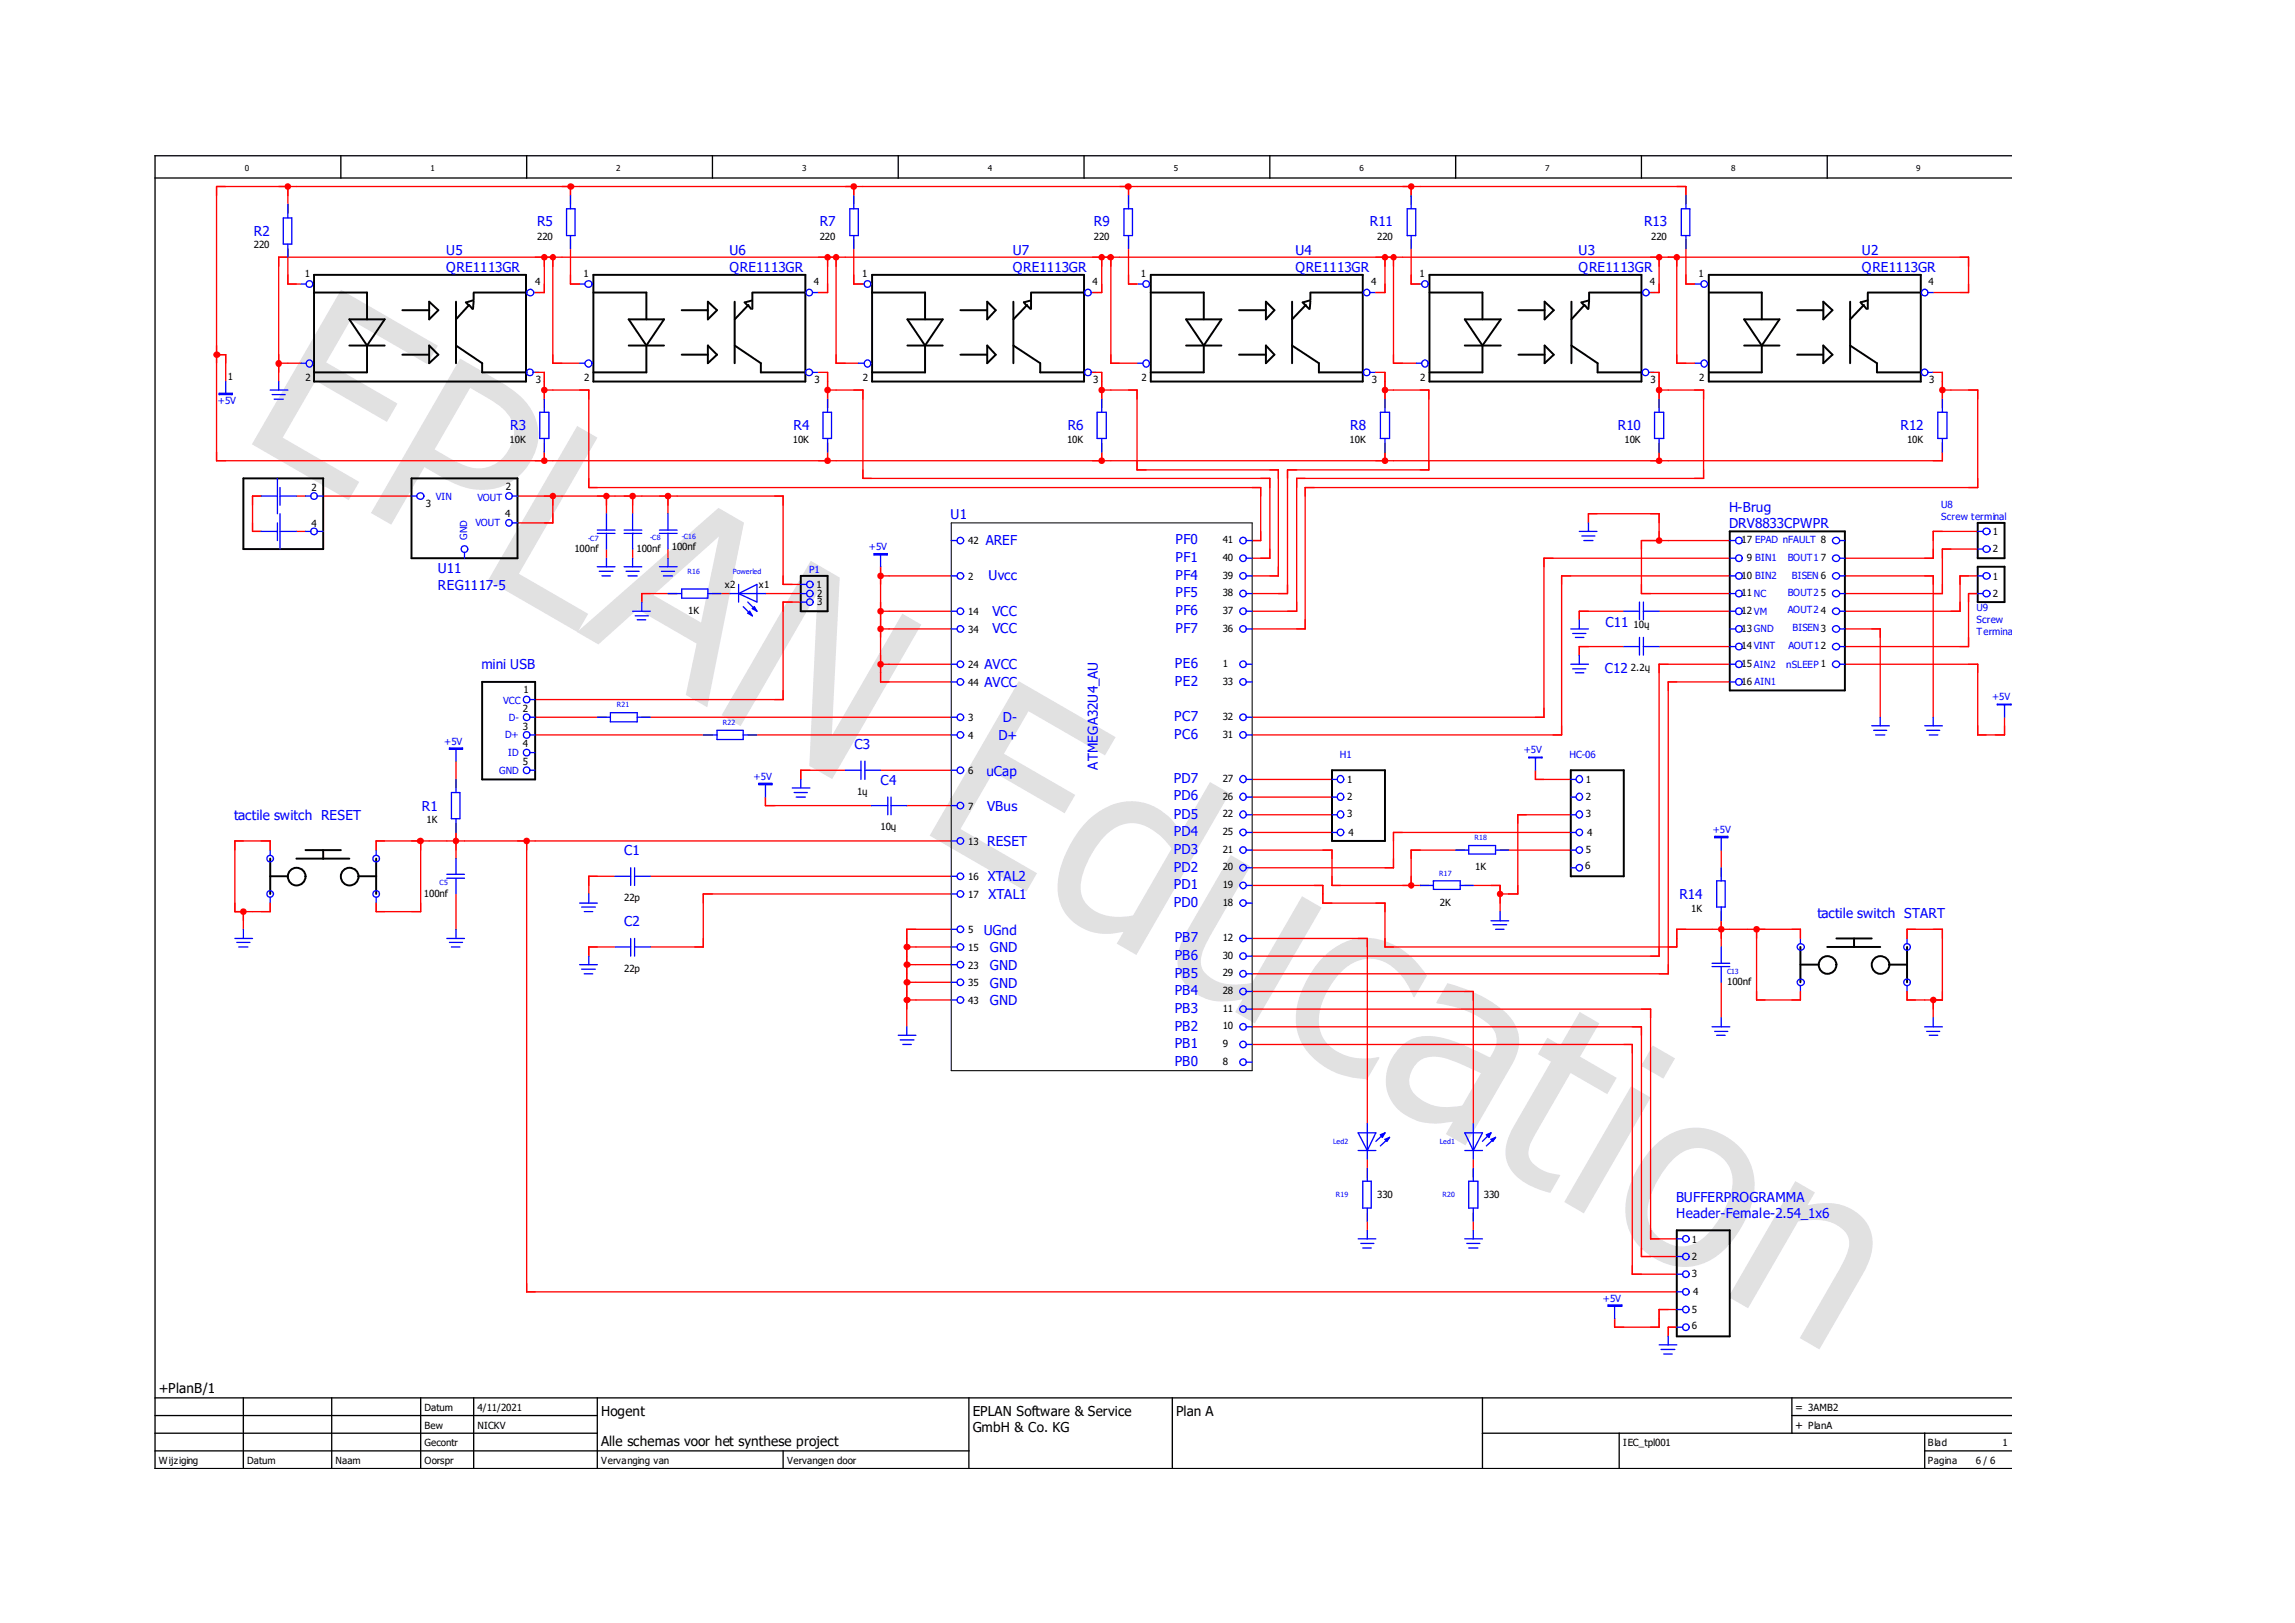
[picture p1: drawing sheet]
<svg xmlns="http://www.w3.org/2000/svg" width="297mm" height="210mm" viewBox="0 0 297 210" stroke-linecap="round" stroke-linejoin="round" font-family="sans-serif">
<defs><g id="words">
<g font-size="1.8" fill="#00f">
<text x="69.5" y="29.3">R5</text>
<text x="106.1" y="29.3">R7</text>
<text x="141.6" y="29.3">R9</text>
<text x="177.3" y="29.3">R11</text>
<text x="212.8" y="29.3">R13</text>
<text x="32.9" y="30.5">R2</text>
<text x="57.7" y="33">U5</text>
<text x="57.7" y="35.1">QRE1113GR</text>
<text x="94.4" y="33">U6</text>
<text x="94.4" y="35.1">QRE1113GR</text>
<text x="131.1" y="33">U7</text>
<text x="131.1" y="35.1">QRE1113GR</text>
<text x="167.6" y="33">U4</text>
<text x="167.6" y="35.1">QRE1113GR</text>
<text x="204.3" y="33">U3</text>
<text x="204.3" y="35.1">QRE1113GR</text>
<text x="241" y="33">U2</text>
<text x="241" y="35.1">QRE1113GR</text>
<text x="66" y="55.6">R3</text>
<text x="102.7" y="55.6">R4</text>
<text x="138.2" y="55.6">R6</text>
<text x="174.8" y="55.6">R8</text>
<text x="209.4" y="55.6">R10</text>
<text x="246" y="55.6">R12</text>
<text x="123" y="67.1">U1</text>
<text x="127.6" y="70.5">AREF</text>
<text x="152.1" y="70.4">PF0</text>
<text x="223.8" y="66.2">H-Brug</text>
<text x="223.8" y="68.3">DRV8833CPWPR</text>
<text x="56.6" y="74.2">U11</text>
<text x="56.6" y="76.4">REG1117-5</text>
<text x="127.9" y="75.1">Uvcc</text>
<text x="152.1" y="72.7">PF1</text>
<text x="152.1" y="75">PF4</text>
<text x="152.1" y="77.3">PF5</text>
<text x="128.4" y="79.7">VCC</text>
<text x="128.4" y="82">VCC</text>
<text x="152.1" y="79.6">PF6</text>
<text x="152.1" y="81.9">PF7</text>
<text x="207.8" y="81.1">C11</text>
<text x="62.3" y="86.6">mini USB</text>
<text x="127.4" y="86.5">AVCC</text>
<text x="127.4" y="88.8">AVCC</text>
<text x="152.1" y="86.4">PE6</text>
<text x="152.1" y="88.7">PE2</text>
<text x="207.7" y="87.1">C12</text>
<text x="129.2" y="95.7">D+</text>
<text x="129.8" y="93.4">D-</text>
<text x="152" y="93.3">PC7</text>
<text x="152" y="95.6">PC6</text>
<text x="110.6" y="96.9">C3</text>
<text x="114" y="101.5">C4</text>
<text x="127.7" y="100.3">uCap</text>
<text x="142.1" y="99.6" transform="rotate(-90 142.1 99.6)">ATMEGA32U4_AU</text>
<text x="151.9" y="101.3">PD7</text>
<text x="30.3" y="106.1">tactile switch RESET</text>
<text x="54.6" y="104.9">R1</text>
<text x="127.8" y="104.9">VBus</text>
<text x="151.9" y="103.5">PD6</text>
<text x="151.9" y="105.9">PD5</text>
<text x="80.8" y="110.7">C1</text>
<text x="127.8" y="109.5">RESET</text>
<text x="127.8" y="114">XTAL2</text>
<text x="151.9" y="108.2">PD4</text>
<text x="151.9" y="110.5">PD3</text>
<text x="151.9" y="112.8">PD2</text>
<text x="80.8" y="119.8">C2</text>
<text x="127.9" y="116.2">XTAL1</text>
<text x="151.9" y="115.1">PD1</text>
<text x="151.9" y="117.3">PD0</text>
<text x="217.3" y="116.3">R14</text>
<text x="235.2" y="118.7">tactile switch START</text>
<text x="127.3" y="120.9">UGnd</text>
<text x="128.1" y="123.2">GND</text>
<text x="128.1" y="125.5">GND</text>
<text x="152.1" y="121.9">PB7</text>
<text x="152.1" y="124.2">PB6</text>
<text x="128.1" y="127.8">GND</text>
<text x="128.1" y="130">GND</text>
<text x="152.1" y="126.5">PB5</text>
<text x="152.1" y="128.8">PB4</text>
<text x="152.1" y="131.1">PB3</text>
<text x="152.1" y="133.4">PB2</text>
<text x="152.1" y="135.6">PB1</text>
<text x="152.1" y="137.9">PB0</text>
<text x="216.9" y="155.4">BUFFERPROGRAMMA</text>
<text x="216.9" y="157.6">Header-Female-2.54_1x6</text>
</g>
<g font-size="1.8">
<text x="20.6" y="180.3">+PlanB/1</text>
<text x="77.8" y="183.1">Hogent</text>
<text x="125.9" y="183.1">EPLAN Software &amp; Service</text>
<text x="125.9" y="185.3">GmbH &amp; Co. KG</text>
<text x="152.2" y="183.1">Plan A</text>
<text x="77.8" y="187.1">Alle schemas voor het synthese project</text>
</g>
<g font-size="1.4">
<text x="232.3" y="184.8">+ PlanA</text>
<text x="232.3" y="182.5">= 3AMB2</text>
</g>
<g font-size="1.3">
<text x="32.9" y="32.1">220</text>
<text x="39.5" y="35.8">1</text>
<text x="69.5" y="31">220</text>
<text x="75.5" y="35.8">1</text>
<text x="106.1" y="31">220</text>
<text x="111.6" y="35.8">1</text>
<text x="141.6" y="31">220</text>
<text x="147.7" y="35.8">1</text>
<text x="178.2" y="31">220</text>
<text x="183.7" y="35.8">1</text>
<text x="213.7" y="31">220</text>
<text x="219.8" y="35.8">1</text>
<text x="69.3" y="36.8">4</text>
<text x="105.3" y="36.8">4</text>
<text x="141.4" y="36.8">4</text>
<text x="177.5" y="36.8">4</text>
<text x="213.5" y="36.8">4</text>
<text x="249.6" y="36.8">4</text>
<text x="29.5" y="49.2">1</text>
<text x="39.5" y="49.3">2</text>
<text x="69.3" y="49.5">3</text>
<text x="75.6" y="49.3">2</text>
<text x="105.4" y="49.5">3</text>
<text x="111.7" y="49.3">2</text>
<text x="141.5" y="49.5">3</text>
<text x="147.7" y="49.3">2</text>
<text x="177.5" y="49.5">3</text>
<text x="183.8" y="49.3">2</text>
<text x="213.6" y="49.5">3</text>
<text x="219.9" y="49.3">2</text>
<text x="249.7" y="49.5">3</text>
<text x="66" y="57.3">10K</text>
<text x="102.6" y="57.3">10K</text>
<text x="138.1" y="57.3">10K</text>
<text x="174.7" y="57.3">10K</text>
<text x="210.2" y="57.3">10K</text>
<text x="246.8" y="57.3">10K</text>
<text x="40.3" y="63.5">2</text>
<text x="55.1" y="65.6">3</text>
<text x="65.4" y="63.3">2</text>
<text x="40.3" y="68.2">4</text>
<text x="65.4" y="66.9">4</text>
<text x="74.3" y="71.4">100nf</text>
<text x="82.4" y="71.4">100nf</text>
<text x="87" y="71.2">100nf</text>
<text x="125.3" y="70.4">42</text>
<text x="158.2" y="70.3">41</text>
<text x="225.4" y="70.3">17 EPAD nFAULT 8</text>
<text x="257.9" y="69.3">1</text>
<text x="257.9" y="71.5">2</text>
<text x="93.8" y="76.1">x2</text>
<text x="98.2" y="76.1">x1</text>
<text x="105.7" y="76.1">1</text>
<text x="105.7" y="77.3">2</text>
<text x="125.3" y="75">2</text>
<text x="158.2" y="72.6">40</text>
<text x="158.2" y="74.8">39</text>
<text x="158.2" y="77.1">38</text>
<text x="225.4" y="74.8">10 BIN2</text>
<text x="225.4" y="77.1">11 NC</text>
<text x="226.1" y="72.6">9 BIN1</text>
<text x="235.6" y="72.6">7</text>
<text x="235.6" y="77.1">5</text>
<text x="257.9" y="75">1</text>
<text x="257.9" y="77.2">2</text>
<text x="89.1" y="79.4">1K</text>
<text x="105.7" y="78.3">3</text>
<text x="125.3" y="79.6">14</text>
<text x="125.3" y="81.9">34</text>
<text x="158.2" y="79.4">37</text>
<text x="158.2" y="81.7">36</text>
<text x="211.4" y="81.3">10ų</text>
<text x="225.4" y="79.4">12 VM</text>
<text x="225.4" y="81.7">13 GND</text>
<text x="225.4" y="84">14 VINT</text>
<text x="235.6" y="79.4">4</text>
<text x="67.7" y="89.7">1</text>
<text x="125.3" y="86.4">24</text>
<text x="125.3" y="88.7">44</text>
<text x="158.2" y="86.3">1</text>
<text x="158.2" y="88.6">33</text>
<text x="211.1" y="86.8">2.2ų</text>
<text x="225.4" y="86.3">15 AIN2</text>
<text x="225.4" y="88.6">16 AIN1</text>
<text x="67.6" y="92.1">2</text>
<text x="67.6" y="94.4">3</text>
<text x="125.3" y="93.3">3</text>
<text x="125.3" y="95.6">4</text>
<text x="158.2" y="93.1">32</text>
<text x="158.2" y="95.4">31</text>
<text x="67.6" y="96.7">4</text>
<text x="67.6" y="99">5</text>
<text x="125.3" y="100.2">6</text>
<text x="158.2" y="101.2">27</text>
<text x="174.3" y="101.3">1</text>
<text x="205.2" y="101.3">1</text>
<text x="55.2" y="106.5">1K</text>
<text x="110.9" y="102.9">1ų</text>
<text x="114" y="107.4">10ų</text>
<text x="125.3" y="104.7">7</text>
<text x="158.2" y="103.5">26</text>
<text x="158.2" y="105.7">22</text>
<text x="174.3" y="103.5">2</text>
<text x="174.3" y="105.7">3</text>
<text x="205.2" y="103.5">2</text>
<text x="205.2" y="105.7">3</text>
<text x="125.3" y="109.3">13</text>
<text x="125.3" y="113.9">16</text>
<text x="158.2" y="108">25</text>
<text x="158.2" y="110.3">21</text>
<text x="158.2" y="112.6">20</text>
<text x="174.5" y="108.1">4</text>
<text x="190.9" y="112.6">1K</text>
<text x="205.1" y="112.4">6</text>
<text x="205.2" y="110.4">5</text>
<text x="205.4" y="108.1">4</text>
<text x="54.9" y="116">100nf</text>
<text x="80.8" y="116.6">22p</text>
<text x="125.3" y="116.2">17</text>
<text x="158.2" y="114.9">19</text>
<text x="158.2" y="117.2">18</text>
<text x="186.4" y="117.2">2K</text>
<text x="218.9" y="117.9">1K</text>
<text x="80.8" y="125.7">22p</text>
<text x="125.3" y="120.7">5</text>
<text x="125.3" y="123">15</text>
<text x="125.3" y="125.3">23</text>
<text x="158.2" y="121.8">12</text>
<text x="158.2" y="124">30</text>
<text x="125.3" y="127.6">35</text>
<text x="125.3" y="129.9">43</text>
<text x="158.2" y="126.3">29</text>
<text x="158.2" y="128.6">28</text>
<text x="158.2" y="130.9">11</text>
<text x="223.5" y="127.4">100nf</text>
<text x="158.2" y="133.2">10</text>
<text x="158.2" y="135.5">9</text>
<text x="158.2" y="137.8">8</text>
<text x="178.2" y="155">330</text>
<text x="192" y="155">330</text>
<text x="218.9" y="160.9">1</text>
<text x="218.9" y="163">2</text>
<text x="218.9" y="165.2">3</text>
<text x="219.1" y="167.6">4</text>
<text x="218.9" y="169.9">5</text>
<text x="218.9" y="172">6</text>
<text x="54.9" y="184.8">Bew</text>
<text x="54.9" y="182.5">Datum</text>
<text x="61.8" y="184.8">NICKV</text>
<text x="61.8" y="182.5">4/11/2021</text>
<text x="20.6" y="189.4">Wijziging</text>
<text x="32" y="189.4">Datum</text>
<text x="43.4" y="189.4">Naam</text>
<text x="54.9" y="189.4">Oorspr</text>
<text x="54.9" y="187.1">Gecontr</text>
<text x="77.8" y="189.4">Vervanging van</text>
<text x="101.9" y="189.4">Vervangen door</text>
<text x="210.1" y="187.1">IEC_tpl001</text>
<text x="249.5" y="187.1">Blad</text>
<text x="249.5" y="189.4">Pagina</text>
<text x="255.7" y="189.4">6 / 6</text>
<text x="259.2" y="187.1">1</text>
</g>
<g font-size="1.3" fill="#00f">
<text x="28.2" y="52.3">+5V</text>
<text x="56.4" y="64.7">VIN</text>
<text x="61.8" y="64.8">VOUT</text>
<text x="251.2" y="65.7">U8</text>
<text x="60.5" y="69.8" transform="rotate(-90 60.5 69.8)">GND</text>
<text x="61.6" y="68.1">VOUT</text>
<text x="112.4" y="71.1">+5V</text>
<text x="251.2" y="67.2">Screw terminal</text>
<text x="104.7" y="74.2">P1</text>
<text x="231.4" y="72.6">BOUT1</text>
<text x="231.4" y="77">BOUT2</text>
<text x="231.9" y="74.8">BISEN 6</text>
<text x="231.4" y="79.2">AOUT2</text>
<text x="231.5" y="84">AOUT12</text>
<text x="232" y="81.6">BISEN3</text>
<text x="255.8" y="79.1">U9</text>
<text x="255.8" y="80.6">Screw</text>
<text x="255.8" y="82.1">Terminal</text>
<text x="231.1" y="86.4">nSLEEP 1</text>
<text x="65.1" y="91.1">VCC</text>
<text x="65.4" y="95.5">D+</text>
<text x="65.9" y="93.2">D-</text>
<text x="257.8" y="90.6">+5V</text>
<text x="57.5" y="96.4">+5V</text>
<text x="64.6" y="100.1">GND</text>
<text x="65.8" y="97.8">ID</text>
<text x="97.5" y="100.9">+5V</text>
<text x="173.4" y="98.1">H1</text>
<text x="197.2" y="97.5">+5V</text>
<text x="203.1" y="98.1">HC-06</text>
<text x="221.7" y="107.8">+5V</text>
<text x="207.4" y="168.4">+5V</text>
</g>
<g font-size="1.1">
<text x="31.7" y="22.1">0</text>
<text x="55.7" y="22.1">1</text>
<text x="79.8" y="22.1">2</text>
<text x="103.8" y="22.1">3</text>
<text x="127.8" y="22.1">4</text>
<text x="151.9" y="22.1">5</text>
<text x="175.9" y="22.1">6</text>
<text x="200" y="22.1">7</text>
<text x="224" y="22.1">8</text>
<text x="248" y="22.1">9</text>
</g>
<g font-size=".9" fill="#00f">
<text x="76.1" y="69.9">-C7</text>
<text x="84.2" y="69.9">-C8</text>
<text x="88.2" y="69.7">-C16</text>
<text x="89" y="74.3">R16</text>
<text x="94.8" y="74.3">Powerled</text>
<text x="79.8" y="91.5">R21</text>
<text x="93.6" y="93.8">R22</text>
<text x="186.3" y="113.3">R17</text>
<text x="190.8" y="108.7">R18</text>
<text x="56.9" y="114.6">C5</text>
<text x="223.5" y="126">C13</text>
<text x="172.6" y="148">Led2</text>
<text x="186.4" y="148">Led1</text>
<text x="172.9" y="154.9">R19</text>
<text x="186.7" y="154.9">R20</text>
</g>
</g></defs>
<path d="M190.2 20l-170.2 170-.1-.1" fill="none" stroke="#fff" stroke-width=".13"/>
<g fill="none" stroke="#000" stroke-width=".17">
<path d="M20.1 23h240.3M44.1 20.2v2.8M68.2 20.2v2.8M92.2 20.2v2.8M116.2 20.2v2.8M140.3 20.2v2.8M164.3 20.2v2.8M188.4 20.2v2.8M212.4 20.2v2.8M236.5 20.2v2.8M260.4 20.2h-240.3v169.8h240.3M20.1 187.7h105.3"/>
<path d="M20.1 185.4h57.2M20.1 183.1h57.2M20.1 180.8h240.3M31.5 180.8v9.2M42.9 180.8v9.2M54.4 180.8v9.2M61.3 180.8v9.2M77.3 180.8v9.2M101.3 187.7v2.3M125.4 180.8v9.2M151.7 180.8v9.2M191.9 185.4h68.5"/>
<path d="M191.9 180.8v9.2M209.5 185.4v4.6M231.9 183.1h28.5M231.9 180.8v4.6M249.1 187.7h11.3M249.1 185.4v4.6"/>
</g>
<path d="M44.1 37.5l12.6 7.2-1.4 2.4-9.9-5.7-3.2 5.5 9.2 5.3-1.3 2.4-9.3-5.3-4.2 7.3 9.9 5.7-1.4 2.4-12.5-7.2zM59.5 46.4l5.1 2.9a9.8 9.8 0 0 1 4.7 4.7 6.7 6.7 0 0 1-1.5 6.9 7.4 7.4 0 0 1-8.9 1.7l-1.1-.5-2.9-1.7-4.3 7.5-2.6-1.5zM60.8 50.2l-4.5 7.9 1.8 1.1a7.1 7.1 0 0 0 4.5 1.4 4.9 4.9 0 0 0 3.8-5.6 5.6 5.6 0 0 0-2.9-3.2zM74.7 55.1l2.6 1.5-10.1 17.6 8.9 5.2-1.3 2.4-11.6-6.7zM74.7 81.8l18.3-16.1 3.3 1.9-4.8 23.9-2.7-1.6 1.4-6.6-7.7-4.5-5.1 4.6zM84.6 77l6.1 3.5 2.3-11.1zM104.9 72.5l3.8 2.2-1.1 20.5 9.2-15.8 2.4 1.4-11.5 20-3-1.7 1.1-22.4-10 17.2-2.4-1.4zM131.8 88.1l12.6 7.3-1.4 2.3-9.9-5.7-3.2 5.5 9.3 5.3-1.4 2.4-9.2-5.3-4.3 7.4 9.9 5.7-1.4 2.3-12.5-7.2zM140.8 106.1a7.5 7.5 0 0 1 8-2 7.9 7.9 0 0 1 4 3.6l3.8-6.5 2.5 1.4-12 20.9-2.6-1.4 .9-1.5a6.9 6.9 0 0 1-7.6-2.5 7.1 7.1 0 0 1-.5-6.2 15.2 15.2 0 0 1 3.5-5.8zM143.3 107.9a12.1 12.1 0 0 0-3.4 6.5 3.8 3.8 0 0 0 3.2 4l1.4 .2 2.1-.2 5-8.6a7.7 7.7 0 0 0-4.5-3.3 4.5 4.5 0 0 0-3.8 1.4zM159.3 110.6l2.5 1.5-4.9 8.5a7.7 7.7 0 0 0-1.5 4.1 3.3 3.3 0 0 0 2.5 2.4 8.8 8.8 0 0 0 4.1 0l6.5-11.1 2.5 1.4-8.6 15-2.5-1.5 .9-1.6a8.2 8.2 0 0 1-5.3-.3 5.1 5.1 0 0 1-2.7-6.7l.9-1.9zM171.5 123.6a7.5 7.5 0 0 1 9.8-.8 11.9 11.9 0 0 1 3.4 3.4l-1.7 2.8h-.1a8 8 0 0 0-3.9-4.6 4.9 4.9 0 0 0-5.6 1.5 10.1 10.1 0 0 0-2.7 6.2 4.9 4.9 0 0 0 4.1 4.6l1.4 .2h1.1l1.1-.2 .1 .1-1.6 2.8a9.9 9.9 0 0 1-8.5-4.8 8.2 8.2 0 0 1 .4-7.3 13.3 13.3 0 0 1 2.7-3.9zM183.5 137.5a2.98 2.98 0 0 0-.6 3.9 6 6 0 0 0 5.8 1.7l.5-.1 2.5-4.2-1.4-.6a11.5 11.5 0 0 0-4.9-1.5 2.87 2.87 0 0 0-1.9 .8zM187.3 127.2a17.7 17.7 0 0 1 7.9 4.1 4.9 4.9 0 0 1 .6 6.1l-6.1 10.8-2.6-1.5 .9-1.6a8 8 0 0 1-6.4-1 5.3 5.3 0 0 1-1.1-7.7 5.1 5.1 0 0 1 5.5-2.3 27.3 27.3 0 0 1 6.8 2.7 3.3 3.3 0 0 0 .7-3.1 6 6 0 0 0-3.2-2.7 20.7 20.7 0 0 0-4.4-1.3zM200.3 134.3l1.6 .9 2.5-4.3 2.6 1.5-2.5 4.3 4.7 2.7-1.2 2.2-4.7-2.8-4.2 7.2a8.3 8.3 0 0 0-1.3 3.1 2.45 2.45 0 0 0 1.6 2.2 8.7 8.7 0 0 0 2.5 .8l-1.3 2.2a9.3 9.3 0 0 1-4.9-2.8 4.3 4.3 0 0 1-.5-4.4l.7-1.4 4.8-8.3-1.7-1zM211.1 140.5l2.5 1.5-8.6 15-2.6-1.5zM213.9 135.3l2.9 1.6-1.5 2.6-2.9-1.6zM214.1 148.2a7.4 7.4 0 0 1 10.5-.3 7.4 7.4 0 0 1 1.9 8.4 12.9 12.9 0 0 1-5 6.7 7.2 7.2 0 0 1-8.1-.7 7.2 7.2 0 0 1-2.7-8.1 14.3 14.3 0 0 1 3.4-6zM216.6 149.9a11.7 11.7 0 0 0-3.4 6.9 4.4 4.4 0 0 0 3.1 4.2 4.4 4.4 0 0 0 5-1.7 12.8 12.8 0 0 0 2.9-5.8 4.4 4.4 0 0 0-1.9-4.2 4.4 4.4 0 0 0-4.7-.2zM232.3 152.8l2.6 1.5-1 1.6a7.6 7.6 0 0 1 6.4 .9 4.9 4.9 0 0 1 1.8 5.8l-.6 1.5-.4 .8-5.6 9.7-2.6-1.5 5-8.5a10.5 10.5 0 0 0 1.4-3.7 2.93 2.93 0 0 0-2.1-2.6 8 8 0 0 0-4.5-.3l-6.5 11.3-2.5-1.5z" fill="#e1e1e1"/>
<g fill="none" stroke="#f00" stroke-width=".17">
<path d="M37.3 32.2v4.5h1.6M37.3 27.6v-3.5h-9.3v35.5h42.4v-2.3M38.4 24.1h35.4v2.3M69.8 37.8h.6v-4.5h-34.3v16.1M71.5 33.3v13.7h3.5M72.7 33.3h34.4v4.5h-1.3M73.8 31v5.7h1.2M75 24.1h35.5v2.3M108.2 33.3v13.7h2.9M109.4 33.3h33.2v4.5h-.6M110.5 31v5.7h.6M111.7 24.1h34.3v2.3"/>
<path d="M143.8 33.3v13.7h3.4M144.9 33.3h34.3v4.5h-1.1M146 31v5.7h1.2M147.2 24.1h35.4v2.3M180.3 33.3v13.7h3M181.5 33.3h33.2v4.5h-.6M182.6 31v5.7h.7M183.8 24.1h34.4v2.3M215.9 33.3h1.1v13.7h2.4M218.2 33.3h36.6v4.5h-4.6M218.2 31v5.7h1.2M29.2 45.9v3.5"/>
<path d="M37.3 47h1.6M70.4 48.2v4.5M71.5 50.5h4.7v12.6h87v6.8h-1.1M107.1 48.2v4.5M107.1 57.3v2.3h-35.6M108.2 50.5h3.5v11.4h52.6v10.3h-2.2M142.6 48.2v4.5M142.6 57.3v2.3h-34.4M143.8 50.5h3.4v10.3h18.2v13.7h-3.3M179.2 48.2v4.5M179.2 57.3v2.3h-35.4M180.3 50.5h4.6v10.3h-18.3v16h-4.5"/>
<path d="M214.7 48.2v4.5M214.7 57.3v2.3h-34.4M215.9 50.5h4.6v11.4h-52.7v17.2h-5.7M251.4 48.2v4.5M251.4 57.3v2.3h-35.5M252.5 50.5h3.4v12.6h-87v18.3h-6.8M33.8 64.2h-1.1v4.5h1.1M38.4 68.7h1.1M38.4 64.2h1.1M41.8 64.2h11.5M67 64.2h4.5v3.4h-4.5M72.7 64.2h9.2v2.3"/>
<path d="M78.5 64.2v2.3M78.5 71v1.2M81.9 71v1.2M83.1 64.2h3.3v2.3M86.4 71v1.2M87.6 64.2h13.7v11.4h2.3M87.6 76.8h-4.5v1.1M92.2 76.8h2.3M99.1 76.8h4.5M103.6 77.9h-2.3v12.6h-32M114 73.3v14.9h9.1M115.1 74.5h8"/>
<path d="M115.1 79.1h8M205.6 67.6v-1.1h9.1v3.4h-2.3v6.9h11.5M210.1 79.1h-5.7v1.1M214.7 79.1h9.2M215.9 69.9h8M223.9 72.2h-24.1v20.6h-37.7M223.9 74.5h-21.8v20.6h-40M238.8 74.5h11.4v18.3M255.9 68.7h-5.7v3.5h-11.4M255.9 71h-4.5v5.8h-12.6M255.9 76.8h-1.1v6.9h-16M255.9 74.5h-2.2v4.6h-14.9"/>
<path d="M59 98.5v3.4M69.3 92.8h9.2M69.3 95.1h22.9M83.1 92.8h40M96.8 95.1h26.3M109.4 99.7h-5.8v1.1M114 99.7h9.1M115.1 81.4h8M115.1 85.9h8M198.7 99.7v1.1h4.6M210.1 83.7h-5.7v1.1M214.7 83.7h9.2"/>
<path d="M223.9 85.9h-9.2v37.8h-52.6M223.9 88.2h-8v37.8h-53.8M238.8 81.4h4.5v11.4M238.8 85.9h17.1v9.2h3.5v-2.3M35 110v-1.2h-4.6v9.1h1.1v2.3M35 116.8v1.1h-2.3M48.7 110v-1.2h5.7v9.1h-5.7v-1.1M55.5 108.8h2.3M59 106.5v4.6M59 115.7v4.5M60.1 108.8h8.1v58.3h148.8M69.3 108.8h53.8"/>
<path d="M79.6 113.4h-3.4v2.3M84.2 113.4h38.9M99.1 103.1v1.1h13.7M117.3 104.2h5.8M123.1 115.7h-32.1v6.8h-6.8M162.1 114.6h9.1v2.2h8v5.7h37.8v-2.3h4.6M162.1 110h10.3v4.6h10.2v-4.6h7M162.1 100.8h10.3M162.1 103.1h10.3M162.1 105.4h10.3M162.1 107.7h10.3M183.8 114.6h1.1"/>
<path d="M189.6 114.6h4.5v3.3M194.1 110h9.2M203.3 107.7h-23v4.6h-18.2M203.3 105.4h-6.9v10.3h-1.2M222.8 110v3.4M222.8 117.9v4.6M79.6 122.5h-3.4v1.2M118.5 122.5h4.6M118.5 124.8h4.6M118.5 127.1h4.6M118.5 129.4h4.6M123.1 120.2h-5.8v12.6"/>
<path d="M162.1 121.4h14.9v24M162.1 128.3h28.6v17.1M162.1 130.6h51.5v29.7h3.4M162.1 132.8h50.3v29.8h4.6M162.1 135.1h49.1v29.7h5.8M222.8 127.1v4.6M223.9 120.2h2.2M233 121.4v-1.2h-5.7v9.2h5.7v-1.1M246.8 121.4v-1.2h4.6v9.2h-1.2v2.3M246.8 128.3v1.1h2.3M177 149.9v2.4M177 156.9v2.3"/>
<path d="M190.7 149.9v2.4M190.7 156.9v2.3M217 169.4h-2.3v2.3h-5.7v-1.1M217 171.7h-1.1v1.2"/>
</g>
<g fill="none" stroke="#000" stroke-width=".25">
<path d="M40.6 37.8h6.9v3.5M40.6 35.6h27.5v13.8h-27.5zM55.5 39l1.2 1.1-1.2 1.2zM59 39v8M60.3 39.1l.4 .4M60.7 39.5l-1.7 1.8M60.8 39.5l.3 .5M61.2 38.9l-.8 .2M61.3 37.8h6.9M61.3 38.9l-.1 1.1M61.3 37.9v.9M76.8 37.8h6.9v3.5"/>
<path d="M76.8 35.6h27.4v13.8h-27.4zM91.6 39l1.2 1.1-1.2 1.2zM95.1 39v8M96.4 39.1l.4 .4M96.9 39.5l-1.8 1.8M96.9 39.5l.3 .5M97.4 37.8h6.8M97.4 38.9l-1 .2M97.4 37.9v.9M97.4 38.9v1.1M112.9 37.8h6.8v3.5M112.9 35.6h27.4v13.8h-27.4z"/>
<path d="M127.8 39l1.1 1.1-1.1 1.2zM131.1 39v8M132.9 39.5l-1.8 1.8M132.9 39.5l.4 .5M133.4 37.8h6.9M133.4 38.9l-.9 .2 .3 .4M133.4 37.9v.9M133.4 38.9v1.1M148.9 37.8h6.9v3.5M148.9 35.6h27.5v13.8h-27.5zM163.8 39l1.1 1.1-1.1 1.2zM167.2 39v8"/>
<path d="M168.6 39.1l.8 .9M169 39.5l-1.8 1.8M169.5 38.9l-.8 .2M169.6 37.8h6.8M169.6 38.9l-.1 1.1M169.6 37.9v.9M185 37.8h6.9v3.5M185 35.6h27.4v13.8h-27.4zM199.9 39l1.2 1.1-1.2 1.2zM203.4 39v8M204.6 39.1l.5 .4M205.1 39.5l-1.7 1.8"/>
<path d="M205.1 39.5l.4 .5M205.7 37.8h6.8M205.7 38.9l-1 .2M205.7 38.9l-.1 1.1M205.7 37.9v.9M221.1 37.8h6.9v3.5M221.1 35.6h27.5v13.8h-27.5zM236 39l1.2 1.1-1.2 1.2zM239.4 39v8M241.2 39.5l-1.8 1.8M241.2 39.5l.4 .5M241.7 37.8h6.9"/>
<path d="M241.7 38.9l-.9 .2 .3 .4M241.7 37.9v.9M241.7 38.9v1.1M45.2 41.3h4.6l-2.3 3.4zM45.2 44.7h4.6M47.5 44.7v3.5h-6.9M52.1 40.1h3.4M52.1 45.9h3.4M55.5 44.7l1.2 1.2-1.2 1.1zM59 44.7l3.4 2.3v1.2h5.8M81.4 41.3h4.5l-2.2 3.4zM81.4 44.7h4.5"/>
<path d="M83.7 44.7v3.5h-6.9M88.2 40.1h3.4M88.2 45.9h3.4M91.6 44.7l1.2 1.2-1.2 1.1zM95.1 44.7l3.4 2.3v1.2h5.7M117.4 41.3h4.6l-2.3 3.4zM117.4 44.7h4.6M119.7 44.7v3.5h-6.8M124.3 40.1h3.5M124.3 45.9h3.5M127.8 44.7l1.1 1.2-1.1 1.1zM131.1 44.7l3.5 2.3v1.2h5.7"/>
<path d="M153.5 41.3h4.6l-2.3 3.4zM153.5 44.7h4.6M155.8 44.7v3.5h-6.9M160.4 40.1h3.4M160.4 45.9h3.4M163.8 44.7l1.1 1.2-1.1 1.1zM167.2 44.7l3.5 2.3v1.2h5.7M189.6 41.3h4.6l-2.3 3.4zM189.6 44.7h4.6M191.9 44.7v3.5h-6.9M196.5 40.1h3.4M196.5 45.9h3.4"/>
<path d="M199.9 44.7l1.2 1.2-1.2 1.1zM203.4 44.7l3.4 2.3v1.2h5.7M225.7 41.3h4.6l-2.3 3.4zM225.7 44.7h4.6M228 44.7v3.5h-6.9M232.6 40.1h3.4M232.6 45.9h3.4M236 44.7l1.2 1.2-1.2 1.1zM239.4 44.7l3.5 2.3v1.2h5.7M31.5 61.9h10.3v9.1h-10.3zM53.3 61.9h13.7v10.3h-13.7zM103.6 74.5h3.5v4.6h-3.5z"/>
</g>
<g fill="none" stroke="#00f" stroke-width=".17">
<path d="M38.9 36.7h.7M68.2 37.7l.2-.2a.43 .43 0 0 1 .5 .1 .43 .43 0 0 1 .1 .5 .44 .44 0 0 1-.6 .1 .44 .44 0 0 1-.2-.5zM69.1 37.8h.7M75 36.7h.7M105.2 37.8h.6M111.1 36.7h.7M141.2 37.8h.8M147.2 36.7h.7M177.3 37.8h.8M183.3 36.7h.7M213.4 37.8h.7M219.4 36.7h.7"/>
<path d="M249.5 37.8h.7M38.9 47h.7M69 48.2h.8M75 47h.7M105.2 48.2h.6M111.1 47h.7M141.2 48.2h.7M147.2 47h.7M177.3 48.2h.8M183.3 47h.7M213.4 48.2h.7M219.4 47h.7"/>
<path d="M249.5 48.2h.7"/>
<circle cx="40" cy="36.7" r=".43"/>
<circle cx="76.2" cy="36.7" r=".44"/>
<circle cx="104.7" cy="37.9" r=".42"/>
<circle cx="112.3" cy="36.7" r=".43"/>
<circle cx="140.8" cy="37.9" r=".42"/>
<circle cx="148.3" cy="36.7" r=".43"/>
<circle cx="176.9" cy="37.9" r=".41"/>
<circle cx="184.4" cy="36.7" r=".42"/>
<circle cx="213" cy="37.9" r=".42"/>
<circle cx="220.6" cy="36.7" r=".43"/>
<circle cx="249.1" cy="37.9" r=".42"/>
<circle cx="40" cy="47" r=".44"/>
<circle cx="68.6" cy="48.2" r=".43"/>
<circle cx="76.2" cy="47" r=".45"/>
<circle cx="104.7" cy="48.2" r=".44"/>
<circle cx="112.3" cy="47" r=".44"/>
<circle cx="140.8" cy="48.2" r=".43"/>
<circle cx="148.3" cy="47" r=".44"/>
<circle cx="176.9" cy="48.2" r=".43"/>
<circle cx="184.4" cy="47" r=".43"/>
<circle cx="212.9" cy="48.2" r=".42"/>
<circle cx="220.5" cy="47" r=".44"/>
<circle cx="249.1" cy="48.2" r=".43"/>
</g>
<path d="M78.3 63.8a.44 .44 0 0 1 .6 .4h-.4h.4a.43 .43 0 0 1-.6 .3 .43 .43 0 0 1 0-.7z" fill-rule="evenodd" fill="#f00"/>
<path d="M80.8 64.2h2.3M81.9 64.2v1.2" fill="none" stroke="#f00" stroke-width=".17"/>
<path d="M81.6 63.8a.42 .42 0 0 1 .7 .4h-.4h.4a.43 .43 0 0 1-.6 .3 .43 .43 0 0 1-.1-.7z" fill-rule="evenodd" fill="#f00"/>
<path d="M85.3 64.2h2.3M86.4 64.2v1.2" fill="none" stroke="#f00" stroke-width=".17"/>
<path d="M86.2 63.8a.42 .42 0 0 1 .7 .4h-.5h.5a.43 .43 0 0 1-.7 .3 .43 .43 0 0 1 0-.7z" fill-rule="evenodd" fill="#f00"/>
<path d="M70.4 64.2h2.3M71.5 64.2v1.2" fill="none" stroke="#f00" stroke-width=".17"/>
<path d="M71.2 64a.42 .42 0 0 1 .5-.2 .42 .42 0 0 1 .3 .4h-.5h.5a.42 .42 0 0 1-.6 .4 .42 .42 0 0 1-.2-.6z" fill-rule="evenodd" fill="#f00"/>
<path d="M37.3 33.3h-1.2v1.2M253.7 33.3h1.1v1.2M254.8 36.7v1.1h-1.1M36.1 45.9v2.3M36.1 47h1.2M71.5 66.5v1.1h-1.1M84.2 76.8h-1.1v1.1M100.2 64.2h1.1v1.2M101.3 74.5v1.1h1.2" fill="none" stroke="#f00" stroke-width=".17"/>
<path d="M35.8 46.6a.42 .42 0 0 1 .7 .4h-.4h.4l-.2 .4-.2 .1a.48 .48 0 0 1-.4-.4 .48 .48 0 0 1 .1-.5z" fill-rule="evenodd" fill="#f00"/>
<path d="M69.3 33.3h2.2M70.4 33.3v1.2" fill="none" stroke="#f00" stroke-width=".17"/>
<path d="M70.2 32.9a.42 .42 0 0 1 .7 .4h-.5h.5a.42 .42 0 0 1-.7 .4 .42 .42 0 0 1 0-.8z" fill-rule="evenodd" fill="#f00"/>
<path d="M105.9 33.3h2.3M107.1 33.3v1.2" fill="none" stroke="#f00" stroke-width=".17"/>
<path d="M106.9 32.9a.42 .42 0 0 1 .6 .4h-.4h.4a.42 .42 0 0 1-.6 .4 .42 .42 0 0 1 0-.8z" fill-rule="evenodd" fill="#f00"/>
<path d="M141.4 33.3h2.4M142.6 33.3v1.2" fill="none" stroke="#f00" stroke-width=".17"/>
<path d="M142.4 32.9a.42 .42 0 0 1 .6 .4h-.4h.4a.42 .42 0 0 1-.6 .4 .42 .42 0 0 1 0-.8z" fill-rule="evenodd" fill="#f00"/>
<path d="M178.1 33.3h2.2M179.2 33.3v1.2" fill="none" stroke="#f00" stroke-width=".17"/>
<path d="M179 32.9a.42 .42 0 0 1 .7 .4h-.5h.5a.42 .42 0 0 1-.7 .4 .42 .42 0 0 1 0-.8z" fill-rule="evenodd" fill="#f00"/>
<path d="M213.6 33.3h2.3M214.7 33.3v1.2" fill="none" stroke="#f00" stroke-width=".17"/>
<path d="M214.5 32.9a.42 .42 0 0 1 .6 .4h-.4h.4a.42 .42 0 0 1-.6 .4 .42 .42 0 0 1 0-.8z" fill-rule="evenodd" fill="#f00"/>
<path d="M70.4 36.7v1.1h-1.1M107.1 36.7v1.1h-1.2M142.6 36.7v1.1h-1.2M179.2 36.7v1.1h-1.1M214.7 36.7v1.1h-1.1M215.9 33.3h2.3M217 33.3v1.2M71.5 45.9v1.1h1.2M108.2 45.9v1.1h1.2M143.8 45.9v1.1h1.1M180.3 45.9v1.1h1.2M217 45.9v1.1h1.2" fill="none" stroke="#f00" stroke-width=".17"/>
<path d="M216.8 32.9a.42 .42 0 0 1 .6 .4h-.4h.4a.42 .42 0 0 1-.6 .4 .42 .42 0 0 1 0-.8z" fill-rule="evenodd" fill="#f00"/>
<path d="M179.2 33.3h2.3M180.3 33.3v1.2" fill="none" stroke="#f00" stroke-width=".17"/>
<path d="M180.2 32.9a.4 .4 0 0 1 .6 .4h-.5h.5a.41 .41 0 0 1-.7 .3 .41 .41 0 0 1 .1-.7z" fill-rule="evenodd" fill="#f00"/>
<path d="M142.6 33.3h2.3M143.8 33.3v1.2" fill="none" stroke="#f00" stroke-width=".17"/>
<path d="M143.3 33.1l.2-.2a.46 .46 0 0 1 .7 .4h-.4h.4a.44 .44 0 0 1-.6 .4 .44 .44 0 0 1-.3-.6z" fill-rule="evenodd" fill="#f00"/>
<path d="M107.1 33.3h2.3M108.2 33.3v1.2" fill="none" stroke="#f00" stroke-width=".17"/>
<path d="M108 32.9a.42 .42 0 0 1 .6 .4h-.4h.4a.42 .42 0 0 1-.6 .4 .42 .42 0 0 1 0-.8z" fill-rule="evenodd" fill="#f00"/>
<path d="M70.4 33.3h2.3M71.5 33.3v1.2" fill="none" stroke="#f00" stroke-width=".17"/>
<path d="M71.4 32.9a.4 .4 0 0 1 .6 .4h-.5h.5a.41 .41 0 0 1-.6 .3 .41 .41 0 0 1 0-.7z" fill-rule="evenodd" fill="#f00"/>
<g fill="none" stroke="#f00" stroke-width=".17">
<path d="M37.3 35.6v1.1h1.1M73.8 35.6v1.1h1.2M110.5 35.6v1.1h1.2M146 35.6v1.1h1.2M181.5 24.1h2.3M182.6 35.6v1.1h1.2M182.6 24.1v1.2M217 24.1h1.2v1.2M218.2 35.6v1.1h1.1M69.3 48.2h1.1v1.2M105.9 48.2h1.2v1.2M141.4 48.2h1.2v1.2"/>
<path d="M178.1 48.2h1.1v1.2M213.6 48.2h1.1v1.2M250.2 48.2h1.2v1.2"/>
</g>
<path d="M182.3 23.9a.42 .42 0 0 1 .4-.2 .42 .42 0 0 1 .3 .4h-.4h.4a.42 .42 0 0 1-.5 .4 .42 .42 0 0 1-.2-.6z" fill-rule="evenodd" fill="#f00"/>
<path d="M144.9 24.1h2.3M146 24.1v1.2" fill="none" stroke="#f00" stroke-width=".17"/>
<path d="M145.6 23.9a.47 .47 0 0 1 .5-.2 .47 .47 0 0 1 .4 .4h-.5h.5a.45 .45 0 0 1-.6 .4 .45 .45 0 0 1-.3-.6z" fill-rule="evenodd" fill="#f00"/>
<path d="M109.4 24.1h2.3M110.5 24.1v1.2" fill="none" stroke="#f00" stroke-width=".17"/>
<path d="M110.3 23.8a.42 .42 0 0 1 .6 .3h-.4h.4a.43 .43 0 0 1-.6 .4 .43 .43 0 0 1 0-.7z" fill-rule="evenodd" fill="#f00"/>
<path d="M36.1 24.1h2.3M37.3 24.1v1.2" fill="none" stroke="#f00" stroke-width=".17"/>
<path d="M36.9 23.9a.43 .43 0 0 1 .5-.2 .43 .43 0 0 1 .3 .4h-.4h.4a.43 .43 0 0 1-.6 .4 .43 .43 0 0 1-.2-.6z" fill-rule="evenodd" fill="#f00"/>
<path d="M72.7 24.1h2.3M73.8 24.1v1.2" fill="none" stroke="#f00" stroke-width=".17"/>
<path d="M73.5 23.9a.47 .47 0 0 1 .5-.2 .47 .47 0 0 1 .3 .4h-.5h.5a.45 .45 0 0 1-.5 .4 .45 .45 0 0 1-.3-.6z" fill-rule="evenodd" fill="#f00"/>
<path d="M69.3 59.6h2.2M70.4 58.5v1.1" fill="none" stroke="#f00" stroke-width=".17"/>
<path d="M70.1 59.4a.43 .43 0 0 1 .5-.2 .43 .43 0 0 1 .3 .4h-.5h.5a.43 .43 0 0 1-.6 .4 .43 .43 0 0 1-.2-.6z" fill-rule="evenodd" fill="#f00"/>
<path d="M29.2 24.1h-1.2v1.2M28 58.5v1.1h1.2M105.9 59.6h2.3M107.1 58.5v1.1" fill="none" stroke="#f00" stroke-width=".17"/>
<path d="M106.7 59.4a.43 .43 0 0 1 .5-.2 .43 .43 0 0 1 .3 .4h-.4h.4a.43 .43 0 0 1-.5 .4 .43 .43 0 0 1-.3-.6z" fill-rule="evenodd" fill="#f00"/>
<path d="M141.4 59.6h2.4M142.6 58.5v1.1" fill="none" stroke="#f00" stroke-width=".17"/>
<path d="M142.2 59.4a.43 .43 0 0 1 .5-.2 .43 .43 0 0 1 .3 .4h-.4h.4a.43 .43 0 0 1-.5 .4 .43 .43 0 0 1-.3-.6z" fill-rule="evenodd" fill="#f00"/>
<path d="M178.1 59.6h2.2M179.2 58.5v1.1" fill="none" stroke="#f00" stroke-width=".17"/>
<path d="M178.9 59.4a.43 .43 0 0 1 .4-.2 .43 .43 0 0 1 .4 .4h-.5h.5a.43 .43 0 0 1-.6 .4 .43 .43 0 0 1-.2-.6z" fill-rule="evenodd" fill="#f00"/>
<path d="M213.6 59.6h2.3M214.7 58.5v1.1" fill="none" stroke="#f00" stroke-width=".17"/>
<path d="M214.3 59.4a.43 .43 0 0 1 .5-.2 .43 .43 0 0 1 .3 .4h-.4h.4a.43 .43 0 0 1-.5 .4 .43 .43 0 0 1-.3-.6z" fill-rule="evenodd" fill="#f00"/>
<path d="M28 45.9h1.2v1.1M28 44.7v2.3M251.4 58.5v1.1h-1.2" fill="none" stroke="#f00" stroke-width=".17"/>
<path d="M27.7 45.7a.47 .47 0 0 1 .5-.2 .47 .47 0 0 1 .3 .4h-.5h.5a.45 .45 0 0 1-.5 .4 .45 .45 0 0 1-.3-.6z" fill-rule="evenodd" fill="#f00"/>
<path d="M70.4 49.4v2.2M70.4 50.5h1.1" fill="none" stroke="#f00" stroke-width=".17"/>
<path d="M70.1 50.2a.43 .43 0 0 1 .5-.1 .43 .43 0 0 1 .3 .4h-.5h.5a.43 .43 0 0 1-.6 .4 .43 .43 0 0 1-.2-.7z" fill-rule="evenodd" fill="#f00"/>
<path d="M107.1 49.4v2.2M107.1 50.5h1.1" fill="none" stroke="#f00" stroke-width=".17"/>
<path d="M106.7 50.2a.43 .43 0 0 1 .5-.1 .43 .43 0 0 1 .3 .4h-.4h.4a.43 .43 0 0 1-.5 .4 .43 .43 0 0 1-.3-.7z" fill-rule="evenodd" fill="#f00"/>
<path d="M142.6 49.4v2.2M142.6 50.5h1.2" fill="none" stroke="#f00" stroke-width=".17"/>
<path d="M142.2 50.2a.43 .43 0 0 1 .5-.1 .43 .43 0 0 1 .3 .4h-.4h.4a.43 .43 0 0 1-.5 .4 .43 .43 0 0 1-.3-.7z" fill-rule="evenodd" fill="#f00"/>
<path d="M179.2 49.4v2.2M179.2 50.5h1.1" fill="none" stroke="#f00" stroke-width=".17"/>
<path d="M178.9 50.2a.43 .43 0 0 1 .4-.1 .43 .43 0 0 1 .4 .4h-.5h.5a.43 .43 0 0 1-.6 .4 .43 .43 0 0 1-.2-.7z" fill-rule="evenodd" fill="#f00"/>
<path d="M214.7 49.4v2.2M214.7 50.5h1.2" fill="none" stroke="#f00" stroke-width=".17"/>
<path d="M214.3 50.2a.43 .43 0 0 1 .5-.1 .43 .43 0 0 1 .3 .4h-.4h.4a.43 .43 0 0 1-.5 .4 .43 .43 0 0 1-.3-.7z" fill-rule="evenodd" fill="#f00"/>
<path d="M251.4 49.4v2.2M251.4 50.5h1.1" fill="none" stroke="#f00" stroke-width=".17"/>
<path d="M251 50.2a.43 .43 0 0 1 .5-.1 .43 .43 0 0 1 .3 .4h-.4h.4a.43 .43 0 0 1-.5 .4 .43 .43 0 0 1-.3-.7z" fill-rule="evenodd" fill="#f00"/>
<g fill="none" stroke="#f00" stroke-width=".17">
<path d="M75 50.5h1.2v1.1M110.5 50.5h1.2v1.1M146 50.5h1.2v1.1M147.2 59.6v1.2h1.1M183.8 50.5h1.1v1.1M184.9 59.6v1.2h-1.1M219.3 50.5h1.2v1.1M254.8 50.5h1.1v1.1M76.2 61.9v1.2h1.1M111.7 60.8v1.1h1.1M114 74.5h1.1M114 73.3v2.3"/>
<path d="M162.1 63.1h1.1v1.1M163.2 68.7v1.2h-1.1M163.2 61.9h1.1v1.2M164.3 71v1.2h-1.1M164.3 60.8h1.1v1.1M165.4 73.3v1.2h-1.1M166.6 75.6v1.2h-1.2M167.8 60.8h-1.2v1.1M167.8 77.9v1.2h-1.2M168.9 61.9h-1.1v1.2M170.1 63.1h-1.2v1.1M220.5 60.8v1.1h-1.2"/>
<path d="M255.9 61.9v1.2h-1.1M168.9 80.2v1.2h-1.1"/>
</g>
<path d="M123.1 67.6h39v70.9h-39z" fill="none" stroke="#000" stroke-width=".13"/>
<g fill="none" stroke="#00f" stroke-width=".17">
<path d="M123.1 69.9h.8M123.1 74.5h.8M123.1 79.1h.8M161.3 69.9h.8M161.3 72.2h.8M161.3 74.5h.8M161.3 76.8h.8M161.3 79.1h.8M123.1 81.4h.8M123.1 85.9h.8M123.1 88.2h.8M123.1 92.8h.8"/>
<path d="M123.1 95.1h.8M123.1 99.7h.8M161.3 81.4h.8M161.3 85.9h.8M161.3 88.2h.8M161.3 92.8h.8M161.3 95.1h.8M123.1 104.2h.8M123.1 108.8h.8M123.1 113.4h.8M123.1 115.7h.8M161.3 100.8h.8"/>
<path d="M161.3 103.1h.8M161.3 105.4h.8M161.3 107.7h.8M161.3 110h.8M161.3 112.3h.8M161.3 114.6h.8M161.3 116.8h.8M123.1 120.2h.8M123.1 122.5h.8M123.1 124.8h.8M123.1 127.1h.8M123.1 129.4h.8"/>
<path d="M161.3 121.4h.8M161.3 123.7h.8M161.3 126h.8M161.3 128.3h.8M161.3 130.6h.8M161.3 132.8h.8M161.3 135.1h.8M161.3 137.4h.8"/>
<circle cx="124.3" cy="69.9" r=".43"/>
<circle cx="124.3" cy="74.5" r=".43"/>
<circle cx="124.3" cy="79.1" r=".43"/>
<circle cx="160.9" cy="72.2" r=".42"/>
<circle cx="160.9" cy="69.9" r=".42"/>
<circle cx="160.9" cy="74.5" r=".42"/>
<circle cx="160.9" cy="76.8" r=".42"/>
<circle cx="160.9" cy="79.1" r=".42"/>
<circle cx="124.3" cy="85.9" r=".43"/>
<circle cx="124.3" cy="88.2" r=".43"/>
<circle cx="124.3" cy="92.8" r=".43"/>
<circle cx="124.3" cy="81.4" r=".43"/>
<circle cx="124.3" cy="95.1" r=".43"/>
<circle cx="124.3" cy="99.7" r=".43"/>
<circle cx="160.9" cy="85.9" r=".42"/>
<circle cx="160.9" cy="88.2" r=".42"/>
<circle cx="160.9" cy="92.8" r=".42"/>
<circle cx="160.9" cy="81.4" r=".42"/>
<circle cx="160.9" cy="95.1" r=".42"/>
<circle cx="124.3" cy="104.2" r=".43"/>
<circle cx="124.3" cy="108.8" r=".43"/>
<circle cx="124.3" cy="113.4" r=".43"/>
<circle cx="124.3" cy="115.7" r=".43"/>
<circle cx="160.9" cy="105.4" r=".43"/>
<circle cx="160.9" cy="103.1" r=".43"/>
<circle cx="160.9" cy="100.8" r=".43"/>
<circle cx="160.9" cy="107.7" r=".41"/>
<circle cx="160.9" cy="112.3" r=".41"/>
<circle cx="160.9" cy="114.5" r=".41"/>
<circle cx="160.9" cy="110" r=".41"/>
<circle cx="160.9" cy="116.8" r=".41"/>
<circle cx="124.3" cy="129.4" r=".43"/>
<circle cx="124.3" cy="122.5" r=".43"/>
<circle cx="124.3" cy="127.1" r=".43"/>
<circle cx="124.3" cy="124.8" r=".43"/>
<circle cx="124.3" cy="120.2" r=".43"/>
<circle cx="160.9" cy="132.8" r=".42"/>
<circle cx="160.9" cy="128.3" r=".42"/>
<circle cx="160.9" cy="130.6" r=".42"/>
<circle cx="160.9" cy="126" r=".42"/>
<circle cx="160.9" cy="135.1" r=".42"/>
<circle cx="160.9" cy="123.7" r=".42"/>
<circle cx="160.9" cy="137.4" r=".42"/>
<circle cx="160.9" cy="121.4" r=".42"/>
</g>
<path d="M113.6 74.3a.43 .43 0 0 1 .5-.2 .43 .43 0 0 1 .3 .4h-.4h.4a.43 .43 0 0 1-.6 .4 .43 .43 0 0 1-.2-.6z" fill-rule="evenodd" fill="#f00"/>
<path d="M114 77.9v2.3M114 79.1h1.1" fill="none" stroke="#f00" stroke-width=".17"/>
<path d="M113.6 78.9a.43 .43 0 0 1 .5-.2 .43 .43 0 0 1 .3 .4h-.4h.4a.43 .43 0 0 1-.6 .4 .43 .43 0 0 1-.2-.6z" fill-rule="evenodd" fill="#f00"/>
<path d="M114 80.2v2.3M114 81.4h1.1" fill="none" stroke="#f00" stroke-width=".17"/>
<path d="M113.7 81a.42 .42 0 0 1 .7 .4h-.4h.4a.43 .43 0 0 1-.7 .3 .43 .43 0 0 1 0-.7z" fill-rule="evenodd" fill="#f00"/>
<path d="M114 84.8v2.2M114 85.9h1.1" fill="none" stroke="#f00" stroke-width=".17"/>
<path d="M113.7 85.6a.42 .42 0 0 1 .7 .3h-.4h.4a.43 .43 0 0 1-.7 .4 .43 .43 0 0 1 0-.7z" fill-rule="evenodd" fill="#f00"/>
<g fill="none" stroke="#f00" stroke-width=".17">
<path d="M102.5 77.9h-1.2v1.2M101.3 89.3v1.2h-1.1M104.8 99.7h-1.2v1.1M114 87v1.2h1.1M31.5 108.8h-1.1v1.2M33.8 108.8h1.2v1.2M35 116.8v1.1h-1.2M48.7 116.8v1.1h1.1M49.8 108.8h-1.1v1.2M53.3 108.8h2.2M54.4 108.8v1.2M54.4 116.8v1.1h-1.1"/>
<path d="M99.1 103.1v1.1h1.1"/>
</g>
<g fill="none" stroke="#000" stroke-width=".25">
<path d="M62.4 88.2h6.9v12.6h-6.9zM35 113.4h2.3M35 111.1v4.6M38.4 111.1h6.8M39.5 110h4.6M41.8 110v1.1M46.4 113.4h2.3M48.7 111.1v4.6"/>
<circle cx="38.4" cy="113.4" r="1.15"/>
<circle cx="45.3" cy="113.4" r="1.15"/>
</g>
<g fill="none" stroke="#00f" stroke-width=".17">
<path d="M35 110v.7M35 116.1v.7M48.7 110v.7M48.7 116.1v.7"/>
<circle cx="35" cy="111.1" r=".43"/>
<circle cx="35" cy="115.7" r=".43"/>
<circle cx="48.7" cy="111.1" r=".43"/>
<circle cx="48.7" cy="115.7" r=".43"/>
</g>
<path d="M54 108.6a.47 .47 0 0 1 .5-.2 .47 .47 0 0 1 .4 .4h-.5h.5a.45 .45 0 0 1-.6 .4 .45 .45 0 0 1-.3-.6z" fill-rule="evenodd" fill="#f00"/>
<path d="M30.4 117.9h2.3M31.5 117.9v1.2" fill="none" stroke="#f00" stroke-width=".17"/>
<path d="M31.1 117.7a.43 .43 0 0 1 .5-.2 .43 .43 0 0 1 .3 .4h-.4h.4a.43 .43 0 0 1-.5 .4 .43 .43 0 0 1-.3-.6z" fill-rule="evenodd" fill="#f00"/>
<path d="M30.4 116.8v1.1h1.1M57.8 108.8h2.3M59 107.7v2.3" fill="none" stroke="#f00" stroke-width=".17"/>
<path d="M58.6 108.6a.43 .43 0 0 1 .5-.2 .43 .43 0 0 1 .3 .4h-.4h.4a.43 .43 0 0 1-.5 .4 .43 .43 0 0 1-.3-.6z" fill-rule="evenodd" fill="#f00"/>
<path d="M77.3 113.4h-1.1v1.2M92.2 115.7h-1.2v1.1M77.3 122.5h-1.1v1.2M91 121.4v1.1h-1.1M117.3 122.5h1.2M118.5 120.2h-1.2v3.5" fill="none" stroke="#f00" stroke-width=".17"/>
<path d="M117 122.3a.47 .47 0 0 1 .5-.2 .47 .47 0 0 1 .4 .4h-.6h.6a.45 .45 0 0 1-.6 .4 .45 .45 0 0 1-.3-.6z" fill-rule="evenodd" fill="#f00"/>
<path d="M117.3 123.7v2.3M117.3 124.8h1.2" fill="none" stroke="#f00" stroke-width=".17"/>
<path d="M117 124.6a.47 .47 0 0 1 .5-.2 .47 .47 0 0 1 .4 .4h-.6h.6a.45 .45 0 0 1-.6 .4 .45 .45 0 0 1-.3-.6z" fill-rule="evenodd" fill="#f00"/>
<path d="M117.3 126v2.3M117.3 127.1h1.2" fill="none" stroke="#f00" stroke-width=".17"/>
<path d="M117 126.9a.47 .47 0 0 1 .5-.2 .47 .47 0 0 1 .4 .4h-.6h.6a.45 .45 0 0 1-.6 .4 .45 .45 0 0 1-.3-.6z" fill-rule="evenodd" fill="#f00"/>
<path d="M117.3 128.3v2.3M117.3 129.4h1.2" fill="none" stroke="#f00" stroke-width=".17"/>
<path d="M117 129.1a.47 .47 0 0 1 .5-.1 .47 .47 0 0 1 .4 .4h-.6h.6a.45 .45 0 0 1-.6 .4 .45 .45 0 0 1-.3-.7z" fill-rule="evenodd" fill="#f00"/>
<path d="M67 108.8h2.3M68.2 108.8v1.2M175.8 121.4h1.2v1.1M189.6 128.3h1.1v1.1" fill="none" stroke="#f00" stroke-width=".17"/>
<path d="M217 159.2h6.9v13.7h-6.9z" fill="none" stroke="#000" stroke-width=".25"/>
<path d="M67.9 108.4a.42 .42 0 0 1 .7 .4h-.4h.4a.43 .43 0 0 1-.7 .4 .43 .43 0 0 1 0-.8z" fill-rule="evenodd" fill="#f00"/>
<g fill="none" stroke="#f00" stroke-width=".17">
<path d="M171.2 110h1.2v1.1M172.4 113.4v1.2h1.1M180.3 111.1v1.2h-1.1M181.5 107.7h-1.2v1.1M181.5 114.6h2.3M182.6 113.4v1.2M210.1 135.1h1.1v1.1M211.2 132.8h1.2v1.1M212.4 130.6h1.2v1.1M213.6 159.2v1.1h1.1M68.2 166v1.1h1.1M209 170.6v1.1h1.1"/>
<path d="M211.2 163.7v1.1h1.2M212.4 161.5v1.1h1.2M215.9 169.4h-1.2v2.3h-1.1M217 171.7h-1.1v1.2"/>
</g>
<path d="M172.4 99.7h6.8v9.1h-6.8zM203.3 99.7h6.8v13.7h-6.8z" fill="none" stroke="#000" stroke-width=".25"/>
<path d="M182.3 114.3a.42 .42 0 0 1 .4-.2 .42 .42 0 0 1 .3 .5h-.4h.4a.41 .41 0 0 1-.3 .4 .41 .41 0 0 1-.4-.3l-.1-.1z" fill-rule="evenodd" fill="#f00"/>
<path d="M183.8 110h-1.2v1.1M193 114.6h1.1v2.2M194.1 115.7h1.1" fill="none" stroke="#f00" stroke-width=".17"/>
<path d="M193.8 115.4a.43 .43 0 0 1 .5-.2 .43 .43 0 0 1 .3 .5h-.5h.5a.43 .43 0 0 1-.6 .4 .43 .43 0 0 1-.2-.7z" fill-rule="evenodd" fill="#f00"/>
<path d="M198.7 99.7v1.1h1.1M196.4 114.6v1.1h-1.2M197.5 105.4h-1.1v1.1M226.1 120.2h2.3M227.3 120.2v1.2M227.3 128.3v1.1h1.1M231.9 120.2h1.1v1.2M233 128.3v1.1h-1.1M246.8 128.3v1.1h1.1M247.9 120.2h-1.1v1.2M250.2 120.2h1.2v1.2" fill="none" stroke="#f00" stroke-width=".17"/>
<g fill="none" stroke="#000" stroke-width=".25">
<path d="M233 122.5v4.6M233 124.8h2.4M236.5 122.5h6.8M237.7 121.4h4.5M239.9 121.4v1.1M244.5 124.8h2.3M246.8 122.5v4.6"/>
<circle cx="236.5" cy="124.8" r="1.15"/>
<circle cx="243.4" cy="124.8" r="1.15"/>
</g>
<g fill="none" stroke="#00f" stroke-width=".17">
<path d="M233 121.4v.7M233 127.5v.8M246.8 121.4v.7M246.8 127.5v.8"/>
<circle cx="233.1" cy="122.5" r=".45"/>
<circle cx="233.1" cy="127.1" r=".45"/>
<circle cx="246.8" cy="122.5" r=".43"/>
<circle cx="246.8" cy="127.1" r=".43"/>
</g>
<path d="M227 120a.43 .43 0 0 1 .4-.2 .43 .43 0 0 1 .4 .4h-.5h.5a.43 .43 0 0 1-.6 .4 .43 .43 0 0 1-.2-.6z" fill-rule="evenodd" fill="#f00"/>
<path d="M249.1 129.4h2.3M250.2 129.4v1.2" fill="none" stroke="#f00" stroke-width=".17"/>
<path d="M249.8 129.1a.42 .42 0 0 1 .5-.1 .42 .42 0 0 1 .3 .4h-.4h.4a.42 .42 0 0 1-.5 .4 .42 .42 0 0 1-.3-.7z" fill-rule="evenodd" fill="#f00"/>
<path d="M222.8 119.1v2.3M221.6 120.2h2.3M251.4 128.3v1.1h-1.2" fill="none" stroke="#f00" stroke-width=".17"/>
<path d="M222.4 120a.43 .43 0 0 1 .5-.2 .43 .43 0 0 1 .3 .4h-.4h.4a.43 .43 0 0 1-.6 .4 .43 .43 0 0 1-.2-.6z" fill-rule="evenodd" fill="#f00"/>
<g fill="none" stroke="#f00" stroke-width=".17">
<path d="M201 72.2h-1.2v1.1M203.3 74.5h-1.2v1.1M205.6 79.1h-1.2v1.1M206.7 66.5h-1.1v1.1M213.6 66.5h1.1v1.1M213.6 69.9h2.3M214.7 68.7v1.2M199.8 91.6v1.2h-1.1M202.1 93.9v1.2h-1.1M205.6 83.7h-1.2v1.1M215.9 85.9h-1.2v1.1M217 88.2h-1.1v1.1"/>
<path d="M170.1 114.6h1.1v2.2h1.2M178.1 116.8h1.1v1.1M179.2 121.4v1.1h1.1M214.7 122.5v1.2h-1.1M215.9 124.8v1.2h-1.2M218.2 120.2h-1.2v2.3h-1.1"/>
</g>
<path d="M223.9 68.7h14.9v20.6h-14.9z" fill="none" stroke="#000" stroke-width=".25"/>
<path d="M214.3 69.7a.43 .43 0 0 1 .5-.2 .43 .43 0 0 1 .3 .4h-.4h.4a.43 .43 0 0 1-.5 .4 .43 .43 0 0 1-.3-.6z" fill-rule="evenodd" fill="#f00"/>
<g fill="none" stroke="#f00" stroke-width=".17">
<path d="M212.4 75.6v1.2h1.2M213.6 69.9h-1.2v1.1M249.1 74.5h1.1v1.1M250.2 71v1.2h-1.1M251.4 75.6v1.2h-1.2M251.4 68.7h-1.2v1.2M252.5 71h-1.1v1.2M253.7 77.9v1.2h-1.2M254.8 74.5h-1.1v1.1M255.9 76.8h-1.1v1.1M242.2 81.4h1.1v1.1M254.8 82.5v1.2h-1.1"/>
<path d="M254.8 85.9h1.1v1.1M255.9 93.9v1.2h1.1M259.4 93.9v1.2h-1.2"/>
</g>
<path d="M255.9 67.6h3.5v4.6h-3.5zM255.9 73.3h3.5v4.6h-3.5z" fill="none" stroke="#000" stroke-width=".25"/>
<g fill="none" stroke="#00f" stroke-width=".17">
<path d="M33.8 64.2h2.1M33.8 68.7h2.1M35.9 61.9v4.6M35.9 67.6v2.3M36.2 64.2h2.2M36.2 63.1v2.3M36.2 66.5v4.5M36.2 68.7h2.2M39.5 64.2h.7M39.5 68.7h.7M41.1 64.2h.7M41.1 68.7h.7"/>
<path d="M53.3 64.2h.6M60.1 71.5v.7M66.3 64.2h.7M66.3 67.6h.7M77.3 68.6h2.3M77.3 69h2.3M77.3 73.3h2.3M77.6 73.9h1.7M77.9 74.5h1.1M78.5 66.5v2.1M78.5 69v2M78.5 72.2v1.1"/>
<path d="M80.8 68.6h2.3M80.8 69h2.3M80.8 73.3h2.3M81 73.9h1.7M81.3 74.5h1.2M81.9 66.5v2.1M81.9 69v2M81.9 72.2v1.1M85.3 68.6h2.3M85.3 69h2.3M85.3 73.3h2.3M85.6 73.9h1.7"/>
<path d="M85.9 74.5h1.1M86.4 66.5v2.1M86.4 69v2M86.4 72.2v1.1M97 79.1l.4 .6-.6-.4zM103.6 77.9h.8M103.6 76.8h.8M103.6 75.6h.8"/>
<circle cx="40.6" cy="64.2" r=".43"/>
<circle cx="40.6" cy="68.7" r=".43"/>
<circle cx="54.4" cy="64.2" r=".44"/>
<circle cx="60.1" cy="71" r=".43"/>
<circle cx="65.9" cy="64.2" r=".43"/>
<circle cx="65.9" cy="67.6" r=".42"/>
<circle cx="104.8" cy="77.9" r=".43"/>
<circle cx="104.8" cy="76.8" r=".43"/>
<circle cx="104.8" cy="75.6" r=".43"/>
</g>
<path d="M97 79.1l.4 .6-.6-.4z" fill="#00f"/>
<path d="M95.6 75.6v2.3M96.2 78.5l1.2 1.2M96.8 77.9l1.2 1.2M97.6 78.5l.4 .6-.6-.4zM98 75.6l-2.4 1.2 2.4 1.1" fill="none" stroke="#00f" stroke-width=".17"/>
<path d="M97.6 78.5l.4 .6-.6-.4z" fill="#00f"/>
<g fill="none" stroke="#00f" stroke-width=".17">
<path d="M36.7 28.2h1.1v3.4h-1.1zM37.3 26.4v1.8M37.3 31.6v1.7M73.3 27h1.1v3.5h-1.1zM73.8 25.3v1.7M73.8 30.5v1.7M110 27h1.1v3.5h-1.1zM110.5 25.3v1.7M110.5 30.5v1.7M145.5 27h1.1v3.5h-1.1zM146 25.3v1.7M146 30.5v1.7"/>
<path d="M182.1 27h1.1v3.5h-1.1zM182.6 25.3v1.7M182.6 30.5v1.7M217.6 27h1.1v3.5h-1.1zM218.2 25.3v1.7M218.2 30.5v1.7M28.4 50.9h1.7v.2h-1.7zM35 50.5h2.3M35.2 51.1h1.7M35.5 51.6h1.2M36.1 49.4v1.1M69.8 53.3h1.2v3.4h-1.2z"/>
<path d="M70.4 51.6v1.7M70.4 56.7v1.8M106.5 53.3h1.1v3.4h-1.1zM107.1 51.6v1.7M107.1 56.7v1.8M142 53.3h1.2v3.4h-1.2zM142.6 51.6v1.7M142.6 56.7v1.8M178.6 53.3h1.2v3.4h-1.2zM179.2 51.6v1.7M179.2 56.7v1.8M214.1 53.3h1.2v3.4h-1.2z"/>
<path d="M214.7 51.6v1.7M214.7 56.7v1.8M250.8 53.3h1.2v3.4h-1.2zM251.4 51.6v1.7M251.4 56.7v1.8M81.9 79.1h2.3M82.2 79.7h1.7M83.1 77.9v1.2M86.4 76.8h1.8M88.2 76.2h3.4v1.2h-3.4zM91.6 76.8h1.7M94.5 76.8h4.6"/>
<path d="M98 75.6v2.3M82.5 80.2h1.1"/>
</g>
<path d="M28.4 50.9h1.7v.2h-1.7z" fill="#00f"/>
<path d="M29.2 49.4v1.5M113.1 71.6h1.7v.2h-1.7z" fill="none" stroke="#00f" stroke-width=".17"/>
<path d="M113.1 71.6h1.7v.2h-1.7z" fill="#00f"/>
<g fill="none" stroke="#00f" stroke-width=".17">
<path d="M114 71.8v1.5M68.6 90.5h.7M68.6 92.8h.7M68.6 95.1h.7M68.6 97.4h.7M68.6 99.7h.7M77.3 92.8h1.7M79 92.2h3.5v1.2h-3.5zM82.5 92.8h1.7M91 95.1h1.8M92.8 94.5h3.4v1.2h-3.4zM96.2 95.1h1.8"/>
<path d="M109.4 99.7h2M111.4 98.5v2.3M111.9 99.7h2.1M111.9 98.5v2.3M98.2 101.3h1.7v.2h-1.7zM102.5 101.9h2.3M102.8 102.5h1.7M103 103.1h1.2M103.6 100.8v1.1M112.8 104.2h2.1M114.9 103.1v2.3M115.3 104.2h2"/>
<path d="M115.3 103.1v2.3"/>
<circle cx="68.2" cy="90.5" r=".43"/>
<circle cx="68.2" cy="92.8" r=".43"/>
<circle cx="68.2" cy="95.1" r=".43"/>
<circle cx="68.2" cy="99.7" r=".43"/>
<circle cx="68.2" cy="97.4" r=".43"/>
</g>
<path d="M98.2 101.3h1.7v.2h-1.7z" fill="#00f"/>
<path d="M58.2 96.8h1.7v.1h-1.7zM57.8 113.1h2.3M57.8 113.6h2.3M58.4 102.5h1.1v3.4h-1.1zM59 100.8v1.7M59 105.9v1.8M59 111.1v2M59 113.6v2.1M99.1 101.5v1.6" fill="none" stroke="#00f" stroke-width=".17"/>
<path d="M58.2 96.8h1.7v.1h-1.7z" fill="#00f"/>
<g fill="none" stroke="#00f" stroke-width=".17">
<path d="M59 96.9v1.6M75 116.8h2.3M75.3 117.3h1.7M75.6 117.9h1.1M76.2 115.7v1.1M79.6 113.4h2M81.6 112.3v2.3M82.1 113.4h2.1M82.1 112.3v2.3M30.4 121.4h2.3M30.6 121.9h1.7M30.9 122.5h1.2"/>
<path d="M31.5 120.2v1.2M57.8 121.4h2.3M58.2 121.9h1.7M58.4 122.5h1.1M59 120.2v1.2M75 124.8h2.3M75.3 125.4h1.7M75.6 126h1.1M76.2 123.7v1.1M79.6 122.5h2M81.6 121.4v2.3M82.1 122.5h2.1"/>
<path d="M82.1 121.4v2.3M116.2 133.9h2.3M116.5 134.5h1.8M116.8 135.1h1.1M117.3 132.8v1.1M175.8 146.6h2.3M179.2 147.4l.6-.2-.3 .5zM179.8 147.2l-1.2 1.1"/>
</g>
<path d="M179.2 147.4l.6-.2-.3 .5z" fill="#00f"/>
<path d="M175.8 146.6l1.2 2.2 1.1-2.2M175.8 148.8h2.3M177 145.4v4.5M178.6 146.8l.6-.2-.3 .6z" fill="none" stroke="#00f" stroke-width=".17"/>
<path d="M178.6 146.8l.6-.2-.3 .6z" fill="#00f"/>
<path d="M176.4 152.8h1.1v3.5h-1.1zM177 151.1v1.7M177 156.3v1.7M177 159.2v1.1M179.2 146.6l-1.1 1.1M189.6 146.6h2.3M193 147.4l.5-.2-.3 .5zM193.5 147.2l-1.1 1.1M175.8 160.3h2.3M176.1 160.9h1.7M176.4 161.5h1.1" fill="none" stroke="#00f" stroke-width=".17"/>
<path d="M193 147.4l.5-.2-.3 .5z" fill="#00f"/>
<path d="M189.6 146.6l1.1 2.2 1.2-2.2M189.6 148.8h2.3M190.7 145.4v4.5M192.4 146.8l.6-.2-.3 .6z" fill="none" stroke="#00f" stroke-width=".17"/>
<path d="M192.4 146.8l.6-.2-.3 .6z" fill="#00f"/>
<g fill="none" stroke="#00f" stroke-width=".17">
<path d="M190.1 152.8h1.2v3.5h-1.2zM190.7 151.1v1.7M190.7 156.3v1.7M190.7 159.2v1.1M193 146.6l-1.1 1.1M189.6 160.3h2.3M189.8 160.9h1.7M190.1 161.5h1.2M208.1 168.8h1.8v.2h-1.8zM214.7 174h2.3M215 174.6h1.7M215.3 175.2h1.1"/>
<path d="M215.9 172.9v1.1M217 160.3h.8M217 162.6h.8M217 164.8h.8M217 167.1h.8M217 169.4h.8M217 171.7h.8"/>
<circle cx="218.2" cy="171.7" r=".43"/>
<circle cx="218.2" cy="164.8" r=".43"/>
<circle cx="218.2" cy="169.4" r=".43"/>
<circle cx="218.2" cy="167.1" r=".43"/>
<circle cx="218.2" cy="162.6" r=".43"/>
<circle cx="218.2" cy="160.3" r=".43"/>
</g>
<path d="M208.1 168.8h1.8v.2h-1.8z" fill="#00f"/>
<g fill="none" stroke="#00f" stroke-width=".17">
<path d="M197.9 98h1.7h-1.7zM172.4 100.8h.7M172.4 103.1h.7M172.4 105.4h.7M172.4 107.7h.7M183.8 114.6h1.7M185.5 114h3.5v1.1h-3.5zM188.4 110h1.7M189 114.6h1.7M190.1 109.4h3.4v1.1h-3.4zM193 119.1h2.2M193.2 119.6h1.8"/>
<path d="M193.5 110h1.7M194.1 117.9v1.2M203.3 100.8h.7M203.3 103.1h.7M203.3 105.4h.7M203.3 107.7h.7M203.3 110h.7M203.3 112.3h.7M193.5 120.2h1.1M209 169v1.6"/>
<circle cx="173.5" cy="105.4" r=".44"/>
<circle cx="173.5" cy="103.1" r=".44"/>
<circle cx="173.5" cy="100.8" r=".44"/>
<circle cx="173.5" cy="107.7" r=".42"/>
<circle cx="204.4" cy="105.4" r=".43"/>
<circle cx="204.4" cy="103.1" r=".43"/>
<circle cx="204.4" cy="100.8" r=".43"/>
<circle cx="204.4" cy="107.7" r=".41"/>
<circle cx="204.4" cy="112.3" r=".41"/>
<circle cx="204.4" cy="110" r=".41"/>
</g>
<path d="M197.9 98h1.7h-1.7z" fill="#00f"/>
<path d="M198.7 98v1.7M221.9 108.2h1.7v.2h-1.7zM222.2 114h1.1v3.3h-1.1zM222.8 108.4v1.6M222.8 112.3v1.7M222.8 117.3v1.8M221.6 124.6h2.3M221.6 125.1h2.3M222.8 122.5v2.1M222.8 125.1v2" fill="none" stroke="#00f" stroke-width=".17"/>
<path d="M221.9 108.2h1.7v.2h-1.7z" fill="#00f"/>
<g fill="none" stroke="#00f" stroke-width=".17">
<path d="M204.4 68.7h2.3M204.7 69.3h1.7M205 69.9h1.2M205.6 67.6v1.1M210.1 79.1h2.1M212.2 77.9v2.3M212.7 79.1h2M212.7 77.9v2.3M223.9 69.9h.7M223.9 72.2h.7M223.9 74.5h.7M223.9 76.8h.7"/>
<path d="M223.9 79.1h.7M238.1 69.9h.7M238.1 72.2h.7M238.1 74.5h.7M238.1 76.8h.7M238.1 79.1h.7M255.9 74.5h.7M255.9 76.8h.7M255.9 68.7h.7M255.9 71h.7M203.3 81.4h2.3M203.3 85.9h2.3"/>
<path d="M203.5 86.5h1.7M203.5 82h1.7M203.9 87h1.1M203.9 82.5h1.1M204.4 80.2v1.2M204.4 84.8v1.1M210.1 83.7h2.1M212.2 82.5v2.3M212.7 83.7h2M212.7 82.5v2.3M223.9 81.4h.7M223.9 83.7h.7"/>
<path d="M223.9 85.9h.7M223.9 88.2h.7M238.1 81.4h.7M238.1 83.7h.7M238.1 85.9h.7M242.2 93.9h2.3M242.5 94.5h1.7M242.7 95.1h1.2M243.3 92.8v1.1M249.1 93.9h2.3M249.3 94.5h1.7M249.7 95.1h1.1"/>
<path d="M250.2 92.8v1.1M258.5 91.1h1.8v.1h-1.8zM221.6 132.8h2.3M221.9 133.4h1.7M222.2 133.9h1.1M222.8 131.7v1.1M249.1 132.8h2.3M249.3 133.4h1.7M249.7 133.9h1.1M250.2 131.7v1.1"/>
<circle cx="225" cy="72.2" r=".43"/>
<circle cx="225" cy="69.9" r=".43"/>
<circle cx="225" cy="74.5" r=".43"/>
<circle cx="225" cy="76.8" r=".43"/>
<circle cx="225" cy="79.1" r=".43"/>
<circle cx="237.6" cy="72.2" r=".44"/>
<circle cx="237.6" cy="69.9" r=".44"/>
<circle cx="237.6" cy="74.5" r=".44"/>
<circle cx="237.6" cy="76.8" r=".44"/>
<circle cx="237.6" cy="79.1" r=".44"/>
<circle cx="257.1" cy="68.7" r=".44"/>
<circle cx="257.1" cy="74.5" r=".44"/>
<circle cx="257.1" cy="76.8" r=".44"/>
<circle cx="257.1" cy="71" r=".44"/>
<circle cx="225" cy="85.9" r=".43"/>
<circle cx="225" cy="88.2" r=".43"/>
<circle cx="225" cy="83.7" r=".43"/>
<circle cx="225" cy="81.4" r=".43"/>
<circle cx="237.6" cy="85.9" r=".44"/>
<circle cx="237.6" cy="83.7" r=".44"/>
<circle cx="237.6" cy="81.4" r=".44"/>
</g>
<path d="M258.5 91.1h1.8v.1h-1.8z" fill="#00f"/>
<path d="M259.4 91.2v1.6" fill="none" stroke="#00f" stroke-width=".17"/>
<use href="#words"/>
</svg>
